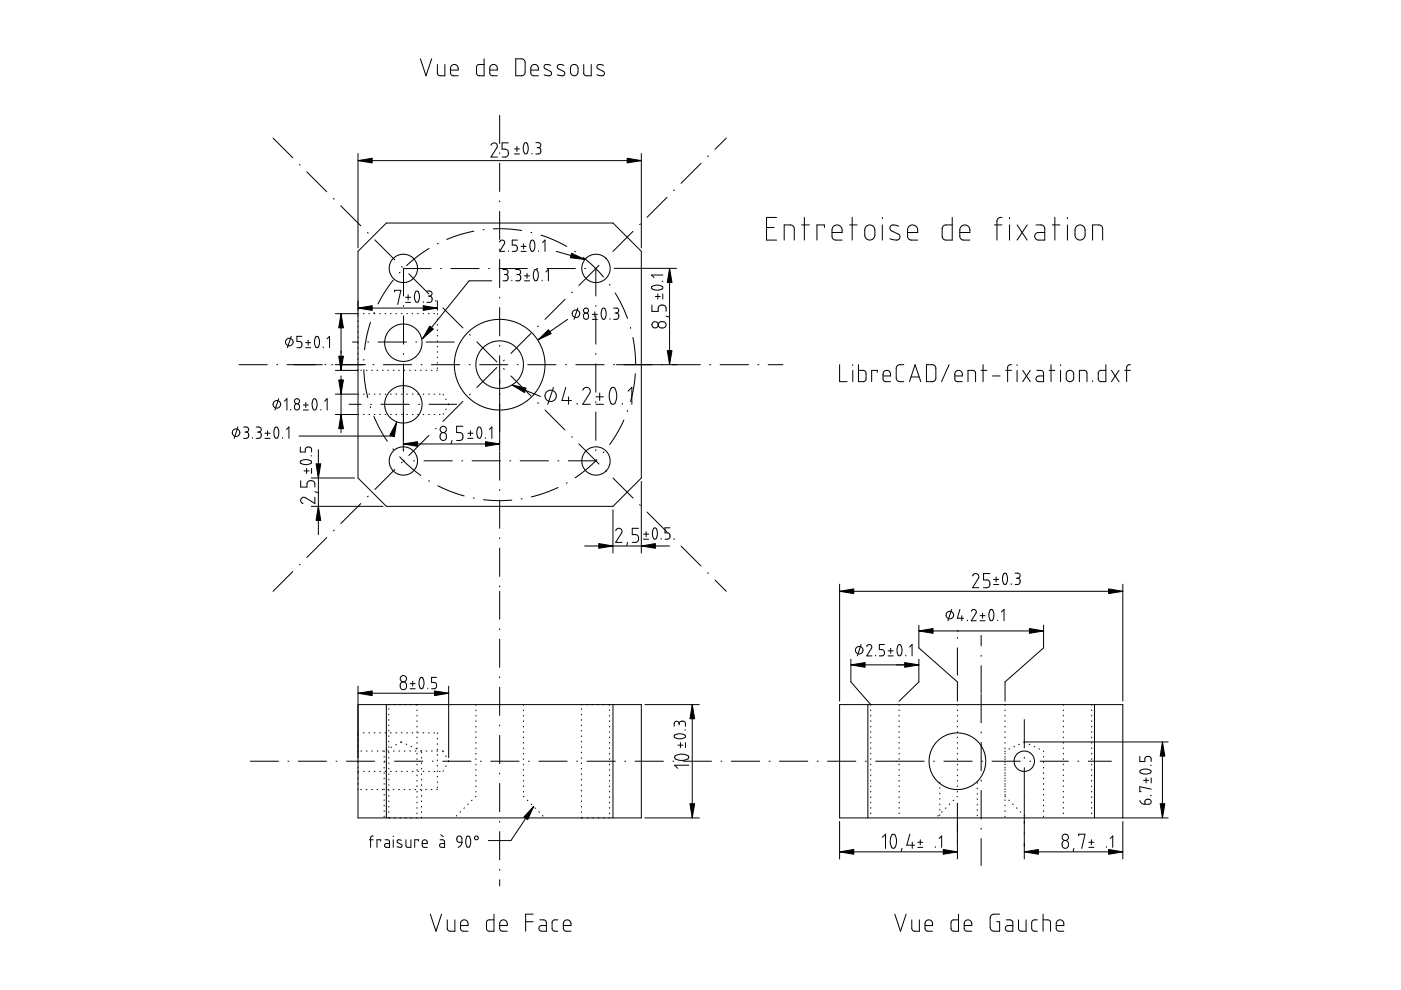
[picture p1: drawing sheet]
<svg xmlns="http://www.w3.org/2000/svg" width="297mm" height="210mm" viewBox="0 0 297 210" stroke-linecap="round" stroke-linejoin="round" font-family="sans-serif">
<g fill="none" stroke="#000" stroke-width=".21">
<path d="M89.1 12.5l1.2 3.6 1.2-3.6M92.7 13.7v1.9l.5 .5h1.1v-2.4M95.5 14.9h1.6v-.7l-.2-.3-.7-.2-.5 .3-.2 .4v1.2l.4 .4 1.2 .1M102.6 12.5v3.6l-1.2-.1-.4-.5 .1-1.6 .4-.2h1.1M103.8 14.9h1.6v-.6l-.3-.5-.6-.1-.5 .3-.2 1.6 .5 .4 1.1 .1M109.3 12.5h1.5l.5 .5v2.4l-.4 .6-1.6 .1zM112.5 14.9h1.7l-.1-.8-.4-.3-.5-.1-.5 .3-.2 .4v1.2l.5 .4 1.2 .1M116.8 13.9l-1.1-.2-.2 .1-.2 .4 .3 .4 1.3 .7v.5l-.4 .3-1.1-.2M119.5 13.9l-1-.2-.3 .2v.4l.2 .3 1.3 .7 .1 .3-.2 .3-.6 .2-.8-.2M121.1 14l.4-.3h.4l.5 .4 .2 1.3-.4 .6h-.7l-.4-.3-.2-1.3zM123.8 13.7v1.9l.5 .5h1v-2.4M128 13.9l-1.1-.2-.2 .1-.1 .4 .2 .4 1.2 .6 .2 .3-.2 .4-.6 .2-.8-.2"/>
<path d="M57.9 29.3l4.2 4.2M63.5 34.9l.1 .1M65 36.4l4.3 4.3M75.9 32.6v20M75.9 34.1h60.1M104.1 30.8l.3-.4 .3-.1 .6 .3 .1 .6-1.3 2.1h1.3M105.9 24.5v5.9M105.9 32.4v.2M105.9 34.6v6M107.8 30.3h-1.4v1.3l.9 .1 .4 .2 .1 .4-.2 .8-.4 .2h-.8M109.1 31.6h1M109.1 32.6h1"/>
<path d="M109.6 31v1.1M111.2 30.4l.4-.2 .3 .6 .1 .9-.2 .7a.47 .47 0 0 1-.6 .1 .47 .47 0 0 1-.2-.6v-.8zM112.8 32.5v.1M113.6 30.2l.7 .1 .4 .3-.1 .5-.5 .2M113.9 31.3h.2M114.1 31.3l.5 .3v.7l-.3 .3h-.7M136 32.6v20M148.6 34.6l-4.2 4.3M150.2 33.1l-.1 .1M154 29.3l-2.4 2.4M70.7 42.1l.1 .1M72.3 43.6l4.2 4.3"/>
<path d="M75.9 53.3l6-6h48.1l6 6v48l-6 6.1h-48.1l-6-6.1zM77.9 49.3l.2 .1M79.5 50.9l4.2 4.2M83.4 59.4l-1.8 2.4-1.4 2.7M84.8 57.7l-.1 .2M85.1 56.5l.2 .2M86.7 58.1l4.2 4.2M91 52.7l-2.8 1.9-2 1.7M91.4 56.9h-5.8v5.9M92.9 51.6l-.2 .1M93.4 56.9h.2M95.6 56.9h6"/>
<path d="M100.5 49l-3.3 .8-2.5 1M102.6 48.7h-.2M103.6 56.9h.2M104.3 59.5h-4.8l-9.9 12.3M104.6 48.5h3l3 .4M105.8 56.9h6M105.9 51.3l.5-.4h.3l.3 .3v.4l-1.1 1.7h1.1M105.9 42.6v.2M105.9 44.8v6M105.9 52.8v.2M105.9 55v6M106.7 57.1l.7 .1 .3 .2-.1 .6-.4 .2"/>
<path d="M106.9 58.2h.3M107.2 58.2l.4 .2 .1 .8-.3 .3h-.7M107.8 53.2v.1M108.5 59.4v.1M109.3 57.1h.7l.3 .3v.6l-.4 .2M109.6 58.2h.3M109.7 50.9h-1.1v1.1h.7l.4 .5-.2 .7-.9 .1M109.9 58.2l.4 .2 .1 .8-.4 .3h-.7M110.5 53.3h1M110.5 52.2h1M111 51.7v1.1M111.2 59.5h1.1"/>
<path d="M111.2 58.5h1.1M111.7 58v1M112.6 49.3h.2M112.6 51h.5l.2 .5 .1 .8-.2 .8a.47 .47 0 0 1-.6 .1 .47 .47 0 0 1-.2-.6v-.8zM113.3 57.3l.5-.1 .2 .5 .1 .9-.2 .7a.47 .47 0 0 1-.6 .1 .47 .47 0 0 1-.2-.6v-.7zM113.8 56.9h.2M114.2 53.2v.1M114.7 49.8l2.9 1.1 2.6 1.3M114.9 59.4v.1M115 51.4l.5-.5v2.4M115.7 57.7l.6-.6v2.4M116 56.9h6"/>
<path d="M117.9 53.3l6.1 1.7M121.9 53.3l.1 .1M123.7 54.6l2.1 1.8 2.2 2.3M124 56.9h.2M126.2 56.9h.1v5.9M127 56.3l-4.3 4.2M128.5 54.7l-.1 .1M130.2 56.9h13.3M134.2 49l-4.2 4.3M135.8 47.5l-.2 .1M140.4 59.6h.1M140.5 58.3h-2.4l.6 .5"/>
<path d="M141.4 41.8l-4.2 4.3M142 56.9v20.4M143 40.3l-.2 .1M162.5 48.2h1.6M164.7 46.1h-2.2v4.8h2.2M166.3 50.9v-3.2h1.5l.5 .3 .1 .4v2.5M170 47.7h1.6M170.5 46.1v4.8M174.8 48.2v-.5h-1.6v3.2M176.4 49.3h2.1v-.8l-.3-.6-.8-.2-.8 .4-.2 .5v1.6l.1 .3 .4 .3 1.6 .1M180.1 47.7h1.6M180.7 46.1v4.8"/>
<path d="M183.7 48l.4-.3h.5l.5 .2 .3 .5 .1 1.7-.6 .7h-.9l-.6-.6-.1-1.6zM187.1 46.1v.3M187.1 47.7v3.2M190.5 48l-1.3-.3-.4 .2-.1 .6 .3 .4 1.7 .9 .1 .6-.1 .3-.6 .2-1.4-.3M192.4 49.3h2.2l-.1-.8-.3-.6-.8-.2-.7 .3-.3 .6v1.7l.5 .5 1.7 .1M201.9 46.1v4.8l-1.7-.1-.5-.7 .1-2 .7-.4h1.4M203.5 49.3h2.1v-.9l-.3-.5-.8-.2-.8 .4-.2 .5v1.6l.5 .6 1.6 .1M210.8 47.7h1.6M212.4 46.1l-.7 .1-.3 .6v4.1M214 46.1v.3M214 47.7v3.2M215.6 47.7l2.2 3.2"/>
<path d="M217.8 47.7l-2.2 3.2M219.6 47.7h1.3l.4 .3 .2 .4v2.5h-1.3l-.5-.2-.3-.7 .3-.6 1.8-.1M223.1 47.7h1.6M223.6 46.1v4.8M226.3 46.1v.3M226.3 47.7v3.2M228.2 48l.8-.3 .5 .1 .5 .5v1.8l-.6 .7h-.8l-.6-.5-.1-1.7zM231.6 50.9v-3.2h1.6l.5 .3 .1 .4v2.5M50.7 77.3h6M58.7 77.3h.2M60.9 77.3h7.4M61.7 71.3l-.8 2.4"/>
<path d="M64 71.3h-1.1v1.1h.8l.3 .4v.5l-.2 .3-.9 .1M64.8 73.7h1.1M64.8 72.6h1.1M65.3 72.1v1.1M67 71.4a.58 .58 0 0 1 .6 .2 .58 .58 0 0 1 .1 .6l-.2 1.3a.44 .44 0 0 1-.5 .1 .44 .44 0 0 1-.2-.5l-.1-.8zM68.5 73.6v.1M68.9 77.3h.2M69.3 71.8l.6-.5v2.4M70.3 77.3h.2M71.1 77.3h6.4M71.1 78.5h4.8M71.1 66.5h4.9"/>
<path d="M72.3 66.5v12M72.3 79.7v12M74.7 72.5h1.3M75.9 65.3h16.8M76.5 78.5h.1M77 66.5h.2M77.1 76.2v.2M77.1 78.4l.3 2.8 .6 3.1M77.6 78.5h.2M78 72.5h.2M78.2 66.5h.1M78.5 68.3l-.7 2.6-.5 3.3"/>
<path d="M78.8 78.5h.1M79.1 77.3h.2M79.3 66.3l-.1 .1M79.3 66.5h.2M79.9 78.5h.2M80.2 72.5h6M80.5 66.5h.1M81.1 78.5h.1M81.3 77.3h6M81.6 66.5h.2M82.2 78.5h.2M82.8 66.5h.1"/>
<path d="M83.4 78.5h.1M83.7 61.9v-.3h1.3l-.7 3M83.9 66.5h.2M84.5 78.5h.2M85.1 66.5h.1M85.6 64.8v.2M85.6 67v6M85.6 75v.2M85.6 77.2v6M85.7 78.5h.1M86 63h1.1M86 64.1h1.1"/>
<path d="M86.2 66.5h.2M86.5 62.5v1.1M86.8 78.5h.2M87.4 66.5h.1M88 78.5h.1M88.2 72.5h.1M88.2 61.8h.4l.3 .7v.7l-.2 .7a.53 .53 0 0 1-.6 0 .53 .53 0 0 1-.2-.6v-.8zM88.5 66.5h.2M89.1 78.5h.2M89.3 77.3h.2M89.7 66.5h.1M89.7 64v.1"/>
<path d="M90.3 78.5h.1M90.4 72.5h5.9M90.5 61.7h.7l.4 .3-.1 .6-.4 .2M90.8 62.8h.3M90.8 66.5h.2M91.1 62.8l.4 .3 .1 .6-.4 .4h-.7M91.4 78.5h.2M91.5 77.3h6M92 66.5h.1M92.4 63.7l.1 .2M92.6 78.5h.1M92.7 63.8v2"/>
<path d="M92.7 66.5v.2M92.7 67.6v.2M92.7 68.8v.1M92.7 70v.1M92.7 71.1v.1M92.7 72.2v.2M92.7 73.4v.2M92.7 74.5v.2M92.7 75.7v.1M92.7 76.9v.1M92.7 78v.1M93.9 65.3l4.2 4.2"/>
<path d="M99.5 77.3h.2M99.5 70.9l.2 .2M101.1 72.5l4.2 4.2M101.7 77.3h6M105.3 77.9l-4.2 4.2M105.9 63v.2M105.9 65.2v6M105.9 73.2v.2M105.9 75.4v20.2M106.8 78.1l.1 .2M106.9 76.3l-.1 .2M108.3 79.7l4.3 4.2"/>
<path d="M109.7 77.3h.2M111.9 77.3h6M112.6 70.7l-4.3 4.2M114.1 69.1l-.1 .2M119.8 63.5l-4.3 4.2M119.9 77.3h.2M120.4 67.7l-6.3 4.3M121.3 61.9l-.1 .2M122.1 77.3h6M122.5 65.3l-.8 2.4M123.8 66.6l.4-.2 .4 .1 .2 .8-.2 .3-.4 .1-.3-.1-.2-.3zM125.6 66.7h1.1"/>
<path d="M125.6 67.7h1.1M126.1 66.1v1.1M126.3 64.8v.2M126.3 67v6M126.3 75v.2M126.3 77.2v6M127.8 65.4h.4l.2 .4 .1 .9-.2 .8a.44 .44 0 0 1-.6 .1 .44 .44 0 0 1-.2-.5v-.9zM129.2 60.3l.1 .2M129.3 67.6v.1M130.1 77.3h.2M130.1 65.3h.7l.3 .3v.5l-.4 .3M130.4 66.4h.3"/>
<path d="M130.4 62.1l1.5 2.6 1.2 2.8M130.7 66.4l.4 .3 .1 .6-.4 .4h-.7M130.7 77.3h17.8M133.7 69.4v.2M134.2 71.6l.4 2.5 .2 3.2M134.7 79.2l-.4 3.2-.6 2.7M138.2 60.8l.9-.3 1.2 .2a.44 .44 0 0 1 .1 .5 .44 .44 0 0 1-.5 .2l-.9 .1-.6-.2-.3-.2zM138.2 64.7v1.3h1.4v-.9l.3-.3 .3-.1h.6l.3 .3 .1 1M138.9 62.9h1.1M139.5 62.3v1.1M139.8 68.3l.3-.1 .8 .1 .3 .5-.1 .5-.5 .2h-.5l-.4-.2-.1-.5zM140.5 62.3v1.1"/>
<path d="M141.2 67l.7 .2M150.5 77.3h.2M152.7 77.3h6M160.7 77.3h.2M162.9 77.3h3.1M178 77.3v3.6h1.6M180.8 77.3v.2M180.8 78.5v2.4M182 77.3v3.6h1.3l.3-.6v-1.4l-.5-.4h-1.1M186 78.9v-.4h-1.2v2.4M187.2 79.7h1.6v-.6l-.2-.4-.7-.2-.6 .4-.1 1.6 .4 .4h1.2M191.6 77.3l-1.1 .1-.3 .2-.2 .4 .1 2.5 .5 .4h1"/>
<path d="M193.1 79.9h1.8M196.4 77.3l1.5 .1 .5 .4v2.5l-.5 .6h-1.5zM201.2 77.3l-1.6 3.6M202.4 79.7h1.6v-.7l-.3-.3-.6-.2-.5 .3-.2 .4v1.3l.4 .4h1.2M208 78.5h1.2M208.4 77.3v3.6M210.4 79.7h1.6M213.2 78.5h1.2M214.4 77.3l-.5 .1-.2 .3-.1 3.2M215.6 77.3v.2M215.6 78.5v2.4M216.8 78.5l1.6 2.4"/>
<path d="M218.4 78.5l-1.6 2.4M219.8 78.5h1l.4 .4 .1 2h-1.2l-.3-.1-.2-.6 .3-.4 1.4-.1M222.4 78.5h1.2M222.8 77.3v3.6M224.9 77.3v.2M224.9 78.5v2.4M226.2 78.8l.3-.2 .5-.1 .5 .4 .1 1.4-.3 .5-.7 .1-.5-.4v-1.3zM234.5 77.3v3.6l-1.4-.1-.2-.4 .1-1.6 .3-.3h1.2M235.6 78.5l1.7 2.4M237.3 78.5l-1.7 2.4M238.5 78.5h1.2M239.7 77.3l-.6 .1-.2 .4v3.1"/>
<path d="M50.4 90.5l-.7 2.4M51.6 90.5h.7l.4 .3-.1 .6-.4 .2M51.9 91.6h.3M52.2 91.6l.5 .3v.7l-.3 .3h-.8M53.5 92.8v.1M54.3 90.5l.7 .1 .4 .2-.1 .6-.5 .2M54.6 91.6h.2M54.8 91.6l.5 .3 .1 .7-.3 .3h-.8M56.2 91.9h1.1M56.2 92.9h1.1M56.7 91.3v1.1M58.3 90.7a.5 .5 0 0 1 .6 0 .5 .5 0 0 1 .2 .5v.9l-.2 .7a.56 .56 0 0 1-.7-.1 .56 .56 0 0 1-.1-.6v-.6z"/>
<path d="M59.1 84.5l-.8 2.4M59.9 92.8v.1M60.3 85.1l.5-.6v2.4M60.7 91.1l.6-.6v2.4M61.6 86.8v.1M62.5 85.8l.5-.2 .4 .2 .1 .7-.2 .3-.4 .1-.4-.2zM63.7 94.8v1h1v-.7l.4-.3 .8 .2 .2 .8M63.7 97.8l.9-.3 1.2 .2a.47 .47 0 0 1 .1 .6 .47 .47 0 0 1-.5 .2l-1.4-.1-.3-.3zM64.3 85.9h1.1M64.3 86.9h1.1M64.5 99.8h1M64.8 85.3v1.1"/>
<path d="M65 99.3v1.1M65.9 96.6h.2M66.1 99.3v1.1M66.4 84.6h.5l.3 .5v.9l-.2 .7a.47 .47 0 0 1-.6 .1 .47 .47 0 0 1-.2-.6v-.8zM67.5 95.3v18M68 86.8v.1M68.8 85.1l.6-.6v2.4M71.1 83.6h4.6M71.1 87.9h4.6M72.3 80.9h.1M72.3 90.3h.1M74 85.7h2.6"/>
<path d="M75.9 83.6h.2M75.9 87.9h.2M77.1 83.6h.1M77.1 87.9h.1M78.2 83.6h.2M78.2 87.9h.2M78.5 86.2l.1 .2M78.6 85.7h.2M79.3 88.3l1.2 2.7 1.6 2.6M79.4 83.6h.1M79.4 87.9h.1M80.5 83.6h.2"/>
<path d="M80.5 87.9h.2M80.8 85.7h6M81.7 83.6h.1M81.7 87.9h.1M82.8 83.6h.2M82.8 87.9h.2M83.3 95.2l.1 .1M83.7 99.5l-4.2 4.3M84 83.6h.1M84 87.9h.1M84.1 89.6l-1 2.9h-19.7M84.7 96.9l2.5 2.3 2 1.6"/>
<path d="M85.1 83.6h.2M85.1 87.9h.2M85.3 98l-.2 .1M85.5 94.1h20.4M85.5 80.5v15.1M85.6 85.2v.2M85.6 87.4v6M85.6 95.4v.2M85.6 97.6l.1 .1M86.3 83.6h.1M86.3 87.9h.1M87.4 83.6h.2"/>
<path d="M87.4 87.9h.2M87.7 97.7h.2M88.6 83.6h.1M88.6 87.9h.1M88.8 85.7h.2M89.7 83.6h.2M89.7 87.9h.2M89.9 97.7h6M90.9 83.6h.1M90.9 87.9h.1M90.9 92.3l-4.2 4.3M91 85.7h5.8"/>
<path d="M92 83.6h.2M92 87.9h.2M92.5 90.8l-.1 .1M93.2 83.6h.1M93.2 87.9h.1M93.5 92l.4-.3 .6 .2 .1 1-.2 .4-.6 .1-.4-.4-.1-.6zM93.9 83.6l.1 .1M94 87.7l-.1 .2M94.5 84.6l.1 .1M94.6 86.7l-.1 .1M95.1 85.6v.3M95.8 93.4l-.1 .6"/>
<path d="M97.9 97.7h.2M98.1 90.4h-1.3v1.3l.9 .1 .4 .5v.6l-.2 .3-1.1 .2M98.1 85.1l-4.2 4.3M99.2 91.9h1.1M99.2 92.9h1.1M99.7 83.6l-.2 .1M99.7 91.3v1.1M100.1 97.7h6M101.4 90.6l.3-.1 .2 .2 .2 .7v.8l-.2 .6a.55 .55 0 0 1-.6-.1 .55 .55 0 0 1-.2-.6v-.7zM103 92.8v.1M103.8 91.1l.5-.6v2.4M105.9 95.8v6"/>
<path d="M108.1 97.7h.2M108.6 81.6l6 2.5M110.3 97.7h6M114 85.4l.1 .1M115.5 86.9l4.3 4.3M117.3 82.1l-1.2 3.6M118.3 97.7h.2M120 82.1l-.9 2.8h2.1M120.5 84.1v1.6M121.2 92.6l.1 .1M122.4 85.5v.2M122.7 94.1l4.3 4.3"/>
<path d="M123.5 82.7l.3-.4 .4-.2 .6 .1 .3 .3v.7l-1.6 2.5h1.7M126.3 85.2v.2M126.3 87.4v6M126.3 95.4v.2M126.3 97.6v.1h-5.8M126.4 85.7h1.6M126.4 84.1h1.6M126.6 97.5l-2.4 2.1-2.3 1.7M127.1 83.3v1.6M128 95.8l-.1 .2M128.4 99.8l.1 .1M129.6 82.3l.3-.2 .5 .2 .3 1.2-.1 1.4-.2 .6-.4 .2-.5-.2-.3-1.1v-1z"/>
<path d="M132 85.5v.2M132.3 89.1l-1.7 3.1-1.3 2.1M133.1 87l-.1 .2M133.2 82.9l.8-.8v3.6M192.8 80.9l1.2-3.6 1.2 3.6M205.2 80.9v-2.4h1.1l.4 .3 .1 .3v1.8M228.9 80.9v-2.4h1.1l.3 .3 .2 .3v1.8M231.6 80.7v.2M63.6 119.6l-.1 .2M63.8 101.9v1.4h1.3v-.9l.3-.4 .3-.1h.6l.3 .3 .2 1.1M66 107.4h15.2M66 101.3h9.2"/>
<path d="M66.8 105.4v1.4l-2.3-1.4-.5 .2-.2 .4 .1 .5 .3 .3M66.8 104.3l.6 .1M69.3 114l-4.3 4.2M70.8 112.4l-.1 .2M76.5 106.8l-4.2 4.2M78.1 105.2l-.2 .1M90.9 101.9l.2 .1M92.8 103l3.1 1.4 2.5 .7M100.4 105.6h.1M102.5 105.9l2.8 .3 3.2-.2M105.9 103.8v.2M105.9 106v6"/>
<path d="M105.9 114v.2M105.9 116.2v6M110.7 105.7l-.2 .1M118.3 103.4l-3 1.2-2.7 .7M120.2 102.3l-.1 .1M124 115.8h18M130 101.3l4.2 4.3M130 108.1v9.2M130.5 112.5l.4-.4 .4-.1 .4 .2 .2 .4-1.4 2.4h1.4M133.1 115l-.2 .7M135.4 112h-1.4v1.3l1 .1 .4 .5v.5l-.3 .5-1.1 .1M135.6 107l.2 .1"/>
<path d="M136 102.1v15.2M136.4 113.2h1.1M136.4 114.3h1.1M137 112.7v1.1M137.2 108.6l4.2 4.2M138.6 112h.5l.2 .5 .1 .8-.3 .9a.46 .46 0 0 1-.5 0 .46 .46 0 0 1-.2-.6l-.1-.7zM140.2 114.2v.1M142 111.9h-1v1.1h.8l.2 .4v.5l-.2 .3-.8 .1M142.8 114.2l.2 .2M144.4 115.8l4.2 4.2M62.1 121.2l-4.2 4.2M105.9 124.2v.2"/>
<path d="M105.9 125.4v5.9M105.9 133.3v.2M105.9 135.5v6M150.1 121.4l.1 .2M151.6 123l2.4 2.4M178 123.9v24.7M178 125.4h60.1M180.4 139.8v4.8l4.2 4.9M182.6 136.7l-.8 2.4M183.8 137.1l.2-.3 .4-.1 .3 .1 .1 .4-1 1.9h1M185.6 138.9v.2M187.5 136.7h-1.1v1l.8 .1 .3 .4-.2 .7-.9 .2"/>
<path d="M188.3 139.1h1.1M188.3 138h1.1M188.8 137.5v1M190.4 136.8a.5 .5 0 0 1 .6 0 .5 .5 0 0 1 .2 .6v.8l-.2 .7a.5 .5 0 0 1-.6 0 .5 .5 0 0 1-.2-.6v-.7zM192 138.9v.2M192.8 137.2l.6-.5v2.4M194.8 132.6v4.8l8.2 7.2v4.1M194.8 139.8v4.8l-4.2 4.1M194.8 133.8h26.5M201.8 129.2l-.8 2.4M203 133.8h.1M203 135.1v.2"/>
<path d="M203 137.4v5.8M203.5 129.2l-.5 1.9h1.3M203.9 130.5v1.1M205.1 131.5v.1M205.9 129.6l.5-.4 .5 .3 .1 .4-1.1 1.7h1.1M206.2 122.1l.3-.4 .4-.1 .4 .2 .2 .4-1.3 2.4h1.3M207.8 131.6h1.1M207.8 130.5h1.1M208 134.7v2.2M208 138.9v.2M208.3 130v1.1M209.9 121.6h-1.4v1.4h1l.4 .5-.1 .6-.2 .4-1.1 .1"/>
<path d="M210 129.3h.4l.3 .5v.8l-.2 .8a.47 .47 0 0 1-.6 .1 .47 .47 0 0 1-.2-.6v-.8zM210.7 122.9h1.1M210.7 123.9h1.1M211.2 122.3v1.1M211.5 131.5v.1M212.3 129.8l.6-.6v2.4M212.9 121.6h.4l.3 .7v.8l-.2 .7a.55 .55 0 0 1-.7-.1 .55 .55 0 0 1-.1-.6v-.7zM214.4 123.8v.1M215.2 121.5h.7l.4 .4-.1 .5-.4 .2M215.5 122.6h.3M215.8 122.6l.4 .3 .1 .6-.3 .4h-.8M221.3 132.6v4.8l-8.2 7.2v4.1"/>
<path d="M238.1 123.9v24.7M75.9 145.5v27.9h60.1v-24h-60.1M75.9 147h19.2M75.9 155.4h.2M76.5 159.2h.2M77 155.4h.2M77.7 159.2h.1M78.2 155.4h.1M78.8 159.2h.2M79.3 155.4h.2M80 159.2h.1M80.5 155.4h.1"/>
<path d="M81.1 159.2h.2M81.4 159.2v.2M81.6 155.4h.2M81.9 149.4v24M82 158.9l-.1 .1M82.3 159.2h.1M82.4 150.3v.1M82.4 151.4v.2M82.4 152.6v.1M82.4 153.7v.2M82.4 154.9v.1M82.4 156v.2"/>
<path d="M82.4 157.2v.1M82.4 158.3v.2M82.4 159.5v.1M82.8 155.4h.2M83 158.4l-.1 .1M83.4 159.2h.2M83.9 155.4h.2M84 157.9h-.1M84.6 159.2h.1M85.1 155.4h.1M85.1 144.7l.5-.1 .5 .3 .1 .9-.3 .4h-.6l-.4-.3v-.8zM85.2 157.4h-.3"/>
<path d="M85.7 159.2h.2M86.1 157.8h.1M86.2 155.4h.2M86.9 159.2h.1M87 144.9h1M87 146h1M87.1 158.2l.2 .1M87.4 155.4h.1M87.5 144.4v1.1M88 159.2h.2M88.2 158.7l.1 .1M88.4 149.4v.1"/>
<path d="M88.4 150.5v.2M88.4 151.7v.1M88.4 152.8v.2M88.4 154v.1M88.4 155.1v.2M88.4 156.3v.1M88.4 157.4v.2M88.4 158.6v.1M88.4 159.7v.2M88.5 155.4h.2M89.1 143.7h.5l.3 .6v.9l-.3 .7a.58 .58 0 0 1-.6-.1 .58 .58 0 0 1-.1-.6v-.9zM89.2 159.2h.1"/>
<path d="M89.3 159.2h.1M89.4 159.5v.1M89.7 155.4h.2M90.3 159.2h.2M90.7 145.9v.1M90.8 155.4h.2M91.5 159.2h.1M92 155.4h.1M92.6 143.6h-1.1v1.1h.7l.4 .4-.2 .8-.9 .1M92.6 159.2h.2M92.7 155.4v.1M92.7 156.5v.2"/>
<path d="M92.7 157.7v.1M92.7 158.8v.2M92.7 160v.1M93.8 159.2h.1M93.9 159.3l.1 .1M95.1 145.5v15.2M100.9 149.4v.1M100.9 150.5v.2M100.9 151.7v.1M100.9 152.8v.2M100.9 154v.1M100.9 155.1v.2"/>
<path d="M100.9 156.3v.1M100.9 157.4v.2M100.9 158.6v.1M100.9 159.7v.2M105.9 143.5v.2M105.9 145.7v6M105.9 153.7v.2M105.9 155.9v6M111 149.4v.1M111 150.5v.2M111 151.7v.1M111 152.8v.2"/>
<path d="M111 154v.1M111 155.1v.2M111 156.3v.1M111 157.4v.2M111 158.6v.1M111 159.7v.2M123.3 150.3v.1M123.3 151.4v.2M123.3 152.6v.1M123.3 153.7v.2M123.3 154.9v.1M123.3 156v.2"/>
<path d="M123.3 157.2v.1M123.3 158.3v.2M123.3 159.5v.1M129.2 149.4v.1M129.2 150.5v.2M129.2 151.7v.1M129.2 152.8v.2M129.2 154v.1M129.2 155.1v.2M129.2 156.3v.1M129.2 157.4v.2M129.2 158.6v.1"/>
<path d="M129.2 159.7v.2M130 149.4v24M136.7 149.4h11.6M143.1 155.8l.9-.2 1.1 .2a.47 .47 0 0 1 .1 .6 .47 .47 0 0 1-.6 .2l-.6 .1-.8-.3a.34 .34 0 0 1-.1-.6zM143.7 158h1.1M144 153.4l-.2-.4h-.6l-.3 .3v.7M144 153.4l.2-.4 .8-.1 .3 .4v.7M144 153.4v.3M144.3 157.5v1M145.2 154.8h.1M145.3 157.5v1M146.8 149.4v24"/>
<path d="M180.4 141h14.4M184 149.4v24M184.6 150.5v.2M184.6 151.7v.1M184.6 152.8v.2M184.6 154v.1M184.6 155.1v.2M184.6 156.3v.1M184.6 157.4v.2M184.6 158.6v.1M184.6 159.7v.2M190.6 149.4v.1"/>
<path d="M190.6 150.5v.2M190.6 151.7v.1M190.6 152.8v.2M190.6 154v.1M190.6 155.1v.2M190.6 156.3v.1M190.6 157.4v.2M190.6 158.6v.1M190.6 159.7v.2M203 149.4v.1M203 150.5v.2M203 151.7v.1"/>
<path d="M203 152.8v.2M203 154v.1M203 155.1v.2M203 156.3v.1M203 157.4v.2M203 158.6v.1M203 159.7v.2M208 141.1v5.9M208 147.2v6M208 155.2v.2M208 157.4v6M213.1 149.4v.1"/>
<path d="M213.1 150.5v.2M213.1 151.7v.1M213.1 152.8v.2M213.1 154v.1M213.1 155.1v.2M213.1 156.3v.1M213.1 157.4v.2M213.1 158.6v.1M213.1 159.2v.2M213.1 159.7v.2M214.1 158.8h-.2M215.1 158.3h-.2"/>
<path d="M216.1 157.8l-.1 .1M217.1 157.3l.2 .1M217.2 157.3l-.2 .1M217.2 157.3h30.5M217.2 152.6v6M218.2 157.8l.1 .1M219.2 158.3h.2M220.3 158.8h.1M221.3 159.2v.2M225.4 149.4v.1M225.4 150.5v.2M225.4 151.7v.1"/>
<path d="M225.4 152.8v.2M225.4 154v.1M225.4 155.1v.2M225.4 156.3v.1M225.4 157.4v.2M225.4 158.6v.1M225.4 159.7v.2M231.5 149.4v.1M231.5 150.5v.2M231.5 151.7v.1M231.5 152.8v.2M231.5 154v.1"/>
<path d="M231.5 155.1v.2M231.5 156.3v.1M231.5 157.4v.2M231.5 158.6v.1M231.5 159.7v.2M232.1 149.4v24M246.5 157.3v16.1M53.1 161.4h6M61 161.4h.3M63.2 161.4h6M71.2 161.4h.2M73.4 161.4h6"/>
<path d="M75.9 163.6h.2M76.5 167.4h.1M77.1 163.6h.1M77.6 167.4h.2M78.2 163.6h.2M78.3 178.1h.8M78.8 167.4h.1M79.1 177.2l-.3 .1-.2 .2v2.2M79.4 163.6h.1M79.9 167.4h.2M80.5 163.6h.2M80.7 178.3v-.2h-.8v1.6"/>
<path d="M81.1 167.4h.1M81.4 161.4h.2M81.4 160.4v.1M81.4 161.5v.2M81.4 162.7v.1M81.4 163.8v.2M81.4 165v.1M81.4 166.1v.2M81.4 167.3v.1M81.4 168.4v.2M81.4 169.6v.1M81.4 170.7v.2"/>
<path d="M81.4 171.9v.1M81.4 173v.2M81.6 178.1h.7l.2 .1 .1 1.5-1-.2-.1-.3 .2-.3h.9M81.7 163.6h.1M82.2 167.4h.2M82.4 160.6v.2M82.4 161.8v.1M82.4 162.9v.2M82.4 164.1v.1M82.4 165.2v.2M82.4 166.4v.1M82.4 167.5v.2"/>
<path d="M82.4 168.7v.1M82.4 169.8v.2M82.4 171v.1M82.4 172.1v.2M82.4 173.3v.1M82.8 163.6h.2M83.4 177.2v.2M83.4 178.1v1.6M83.4 167.4h.1M83.7 161.4h5.9M84 163.6h.1M84.5 167.4h.2"/>
<path d="M85.1 178.2l-.7-.1a.33 .33 0 0 0-.2 .3 .33 .33 0 0 0 .2 .3l.7 .3a.41 .41 0 0 1 0 .6 .41 .41 0 0 1-.6 0l-.3-.1M85.1 163.6h.2M85.7 167.4h.1M86.1 178.1v1.3l.3 .3h.7v-1.6M86.3 163.6h.1M86.8 167.4h.2M87.4 163.6h.2M88 167.4h.1M88.4 160.9v.1M88.4 162v.2M88.4 163.2v.1M88.4 164.3v.2"/>
<path d="M88.4 165.5v.1M88.4 166.6v.2M88.4 167.8v.1M88.4 168.9v.2M88.4 170.1v.1M88.4 171.2v.2M88.4 172.4v.1M88.6 163.6h.1M88.7 178.3v-.2h-.8v1.6M89.1 167.4h.2M89.4 169.8v.2M89.4 171v.1"/>
<path d="M89.4 172.1v.2M89.4 173.3v.1M89.4 160.6v.2M89.4 161.8v.1M89.4 162.9v.2M89.4 164.1v.1M89.4 165.2v.2M89.4 166.4v.1M89.4 167.5v.2M89.4 168.7v.1M89.5 178.9h1.1l-.2-.7-.4-.1-.4 .1-.1 1.1 .3 .3 .8 .1M89.7 163.6h.2"/>
<path d="M90.3 167.4h.1M90.9 163.6h.1M91.4 167.4h.2M91.7 161.4h.1M92 163.6h.2M92.6 167.4h.1M92.7 161.1v.2M92.7 162.3v.1M92.7 163.4v.2M92.7 164.6v.1M92.7 165.7v.2M92.7 166.9v.1"/>
<path d="M93.2 163.6h.1M93.3 178.1h.6l.3 .1 .1 1.5-1-.1-.1-.4 .2-.3h.9M93.5 177l.5 .4M93.9 161.4h5.9M94 163.4l-.1 .1M94.5 160.3l.1 .1M94.6 162.4l-.1 .1M95.1 161.3v.2M96.8 172.9l-.1 .1M97 177.4l.5-.2 .3 .3 .1 1.1h-.6l-.3-.2-.1-.3zM97.6 172.1l-.1 .1M97.9 178.6l-.1 .6-.7 .5"/>
<path d="M98.5 171.3l-.1 .1M99 177.3l.3-.1 .2 .2 .3 .7v.7l-.3 .7a.55 .55 0 0 1-.6-.1 .55 .55 0 0 1-.1-.6v-.8zM99.3 170.5l-.1 .1M100.1 169.7l-.1 .1M100.9 160.9v.1M100.9 162v.2M100.9 163.2v.1M100.9 164.3v.2M100.9 165.5v.1M100.9 166.6v.2M100.9 167.8v.1M100.9 168.8l-.1 .2"/>
<path d="M101.9 161.4h.1M104.1 161.4h5.9M105.9 163.9v.2M105.9 166.1v6M105.9 174.1v.2M105.9 176.3v6M111 160.9v.1M111 162v.2M111 163.2v.1M111 164.3v.2M111 165.5v.1M111 166.6v.2"/>
<path d="M111 167.8v.1M111 168.8l.1 .2M111.8 169.7l.1 .1M112.1 161.4h.1M112.6 170.5l.1 .1M113.1 171l-4.8 7.2h-4.8M113.4 171.3l.1 .1M114.2 172.1l.1 .1M114.3 161.4h5.9M115 172.9l.1 .1M122.3 161.4h.1M123.3 160.6v.2"/>
<path d="M123.3 161.8v.1M123.3 162.9v.2M123.3 164.1v.1M123.3 165.2v.2M123.3 166.4v.1M123.3 167.5v.2M123.3 168.7v.1M123.3 169.8v.2M123.3 171v.1M123.3 172.1v.2M123.3 173.3v.1M124.5 161.4h6"/>
<path d="M129.2 160.9v.1M129.2 162v.2M129.2 163.2v.1M129.2 164.3v.2M129.2 165.5v.1M129.2 166.6v.2M129.2 167.8v.1M129.2 168.9v.2M129.2 170.1v.1M129.2 171.2v.2M129.2 172.4v.1M132.5 161.4h.2"/>
<path d="M134.7 161.4h6M136.7 173.4h11.6M142.7 161.4h.2M143.2 160.3l.8-.4h.9l1 .3 .1 .4-.1 .3-.5 .2-1.3 .1-1-.4zM144.9 161.4h6M146 162.2h-3l.7 .7M152.9 161.4h.2M155 161.4h6.1M163 161.4h.3M165.2 161.4h6.1M173.2 161.4h.3M175.5 161.4h6"/>
<path d="M178 174.2v7.9M183.5 161.4h.2M184.6 160.9v.1M184.6 162v.2M184.6 163.2v.1M184.6 164.3v.2M184.6 165.5v.1M184.6 166.6v.2M184.6 167.8v.1M184.6 168.9v.2M184.6 170.1v.1M184.6 171.2v.2"/>
<path d="M184.6 172.4v.1M185.7 161.4h10.2M187.1 177.5l.6-.6v3M189.1 177l.4-.1 .2 .1 .4 1.1-.2 1.1-.2 .5-.3 .2-.3-.2-.3-.9v-1.1zM190.6 160.9v.1M190.6 162v.2M190.6 163.2v.1M190.6 164.3v.2M190.6 165.5v.1M190.6 166.6v.2M190.6 167.8v.1M190.6 168.9v.2"/>
<path d="M190.6 170.1v.1M190.6 171.2v.2M190.6 172.4v.1M191.2 179.9l-.1 .6M192.9 176.9l-.6 2.3h1.6M193.4 178.5v1.4M194.6 179.7h1M194.6 178.6h1M195.1 178.1v1M197.9 161.4h.2M198.3 179.5v.2M198.9 172.9l-.1 .1"/>
<path d="M199.1 177.8l.5-.6v2.5M199.3 165.9v.1M199.3 167v.2M199.3 168.2v.1M199.3 169.3v.2M199.3 170.5v.1M199.3 171.6v.2M199.3 172.8v.1M199.7 172.1l-.1 .1M200.1 161.4h6M200.6 171.3l-.2 .1M201.4 170.5l-.1 .1"/>
<path d="M202.2 169.7l-.1 .1M203 160.9v.1M203 162v.2M203 163.2v.1M203 164.3v.2M203 165.5v.1M203 166.6v.2M203 167.8v.1M203 170.3v11.8M203 168.8l-.1 .2M207.2 165.9v.2M207.2 167.1v.1"/>
<path d="M207.2 168.2v.2M207.2 169.4v.1M207.2 170.5v.2M207.2 171.7v.1M207.2 172.8v.2M208 165.4v.2M208 167.6v6M208 175.6v.2M208 177.8v5.7M208.1 161.4h.2M210.3 161.4h6M213.1 160.4v.1"/>
<path d="M213.1 160.9v.1M213.1 161.5v.2M213.1 162v.2M213.1 162.7v.1M213.1 163.2v.1M213.1 163.8v.2M213.1 164.3v.2M213.1 165v.1M213.1 165.5v.1M213.1 166.1v.2M213.1 166.6v.2M213.1 167.3v.1"/>
<path d="M213.1 167.8v.1M213.1 168.4v.2M213.1 169.6v.1M213.1 170.7v.2M213.1 171.9v.1M213.1 173v.2M213.1 168.8l.1 .2M213.9 169.7l.1 .1M214.7 170.5l.1 .1M215.5 171.3l.1 .1M216.3 172.1l.1 .1M217.1 172.9l.2 .1"/>
<path d="M217.2 160.6v.2M217.2 162.8v19.3M218.3 161.4h.2M220.5 161.4h6M221.3 160.4v.1M221.3 161.5v.2M221.3 162.7v.1M221.3 163.8v.2M221.3 165v.1M221.3 166.1v.2M221.3 167.3v.1M221.3 168.4v.2"/>
<path d="M221.3 169.6v.1M221.3 170.7v.2M221.3 171.9v.1M221.3 173v.2M225.4 178.4l.6-.2 .4 .2 .1 .9-.2 .4-.5 .2-.5-.3-.1-.8zM225.4 160.9v.1M225.4 162v.2M225.4 163.2v.1M225.4 164.3v.2M225.4 165.5v.1M225.4 166.6v.2M225.4 167.8v.1"/>
<path d="M225.4 168.9v.2M225.4 170.1v.1M225.4 171.2v.2M225.4 172.4v.1M227.7 179.9l-.2 .6M228.5 161.4h.2M228.7 177.2v-.3h1.3l-.6 3M230.7 161.4h4.9M230.8 179.7h1.1M230.8 178.6h1.1M231.4 178.1v1M231.5 160.9v.1"/>
<path d="M231.5 162v.2M231.5 163.2v.1M231.5 164.3v.2M231.5 165.5v.1M231.5 166.6v.2M231.5 167.8v.1M231.5 168.9v.2M231.5 170.1v.1M231.5 171.2v.2M231.5 172.4v.1M234.6 179.5v.2M235.4 177.8l.5-.6v2.5"/>
<path d="M238.1 173.4v-24h-60.1v24h69.7M238.1 174.2v7.9M241.7 169.7l.3 .6 .7 .2M241.7 160.4v1.1h1l.1-.8 .4-.3 .7 .2 .2 .9M241.8 163.3l.9-.3 1.2 .3a.54 .54 0 0 1 0 .6 .54 .54 0 0 1-.7 .2h-.7l-.7-.2a.33 .33 0 0 1 0-.6zM242.5 165.5h1M242.9 169.6l.3-.1h.6l.3 .4-.1 .4-.4 .2h-.9v-.6zM243 164.9v1.1M243.9 162.3h.2M243.9 168.7h.2M244.1 167.3l-2.4-.5v1.1h.2M244.1 164.9v1.1"/>
<path d="M91.2 193.8l1.2 3.6 1.2-3.6M94.8 195v1.9l.3 .4 .3 .1h1v-2.4M97.6 196.2h1.6v-.7l-.3-.3-.6-.2-.5 .4-.2 1.6 .5 .4h1.1M104.7 193.8v3.6l-1.3-.1-.3-.3 .1-1.7 .5-.3h1M105.9 196.2h1.6v-.6l-.3-.4-.6-.2-.5 .3-.2 .4v1.2l.4 .5h1.2M105.9 184.3v.2M105.9 186.5v1.3M111.4 195.4h1.7M113.1 193.8h-1.7v3.6M114.4 195h.9l.5 .3v2.1h-.9l-.5-.1-.2-.5 .3-.5 1.3-.1M118.3 195l-.9 .1-.3 .4v1.6l.3 .3h.9M119.4 196.2h1.7l-.1-.6-.2-.4-.6-.2-.6 .4-.2 .4v1.1l.4 .5h1.3"/>
<path d="M178 180.6h25M189.7 193.8l1.2 3.6 1.2-3.6M193.3 195v1.9l.2 .4 .4 .1h1v-2.4M196.1 196.2h1.6v-.7l-.3-.3-.6-.2-.5 .4-.2 1.6 .5 .4h1.1M203.2 193.8v3.6l-1.3-.1-.3-.3 .1-1.7 .4-.3h1.1M204.4 196.2h1.6v-.6l-.3-.4-.6-.2-.5 .3-.2 .4v1.2l.4 .5h1.2M211.9 193.8h-1.3l-.6 .5-.1 2.4 .4 .6 1.6 .1v-2h-.6M213.3 195h.9l.5 .3v2.1h-1l-.4-.1-.2-.6 .3-.4 1.3-.1M215.9 195v1.9l.3 .4 .3 .1h1.1v-2.4M217.2 180.6h20.9M219.9 195l-.8 .1-.4 .5v1.3l.2 .3 .3 .2h.7M221.1 195h1.1l.5 .3v2.1"/>
<path d="M221.1 193.8v3.6M223.9 196.2h1.7l-.1-.6-.2-.4-.7-.2-.5 .3-.2 .5v1.1l.4 .5h1.3"/>
<circle cx="85.5" cy="56.9" r="3"/>
<circle cx="126.4" cy="56.9" r="3"/>
<circle cx="61.3" cy="72.5" r=".8"/>
<circle cx="85.5" cy="72.7" r="4"/>
<circle cx="105.9" cy="77.3" r="5"/>
<circle cx="105.9" cy="77.3" r="9.6"/>
<circle cx="122.1" cy="66.5" r=".81"/>
<circle cx="124.2" cy="65.8" r=".53"/>
<circle cx="138.9" cy="68.9" r=".67"/>
<circle cx="50.1" cy="91.7" r=".8"/>
<circle cx="58.7" cy="85.7" r=".81"/>
<circle cx="63" cy="85.1" r=".53"/>
<circle cx="85.5" cy="97.7" r="3"/>
<circle cx="85.5" cy="85.7" r="4"/>
<circle cx="94" cy="91" r=".67"/>
<circle cx="116.7" cy="83.9" r="1.2"/>
<circle cx="126.4" cy="97.7" r="3"/>
<circle cx="182.2" cy="137.9" r=".8"/>
<circle cx="201.4" cy="130.4" r=".8"/>
<circle cx="85.5" cy="143.9" r=".67"/>
<circle cx="101" cy="177.7" r=".4"/>
<circle cx="203" cy="161.4" r="6"/>
<circle cx="217.2" cy="161.4" r="2.16"/>
<circle cx="225.9" cy="177.5" r=".67"/>
</g>
<g fill="#000" stroke="#000" stroke-width=".21">
<path d="M75.9 34.1l3-.6v1zM133 33.5l3 .6-3 .4zM121.2 53.7l2.8 1.3-3.1-.3zM142 56.9l.5 3h-1zM72.3 66.5l.5 3h-1zM71.8 75.5h1l-.5 3zM75.9 65.3l3-.5v1zM91.1 69.2l.8 .6-2.3 2zM89.7 64.8l3 .5-3 .5zM114.1 72l2.2-2.1 .6 .8zM141.5 74.3h1l-.5 3zM71.8 80.6h1l-.5 3z"/>
<path d="M72.3 87.9l.5 3h-1zM84.1 89.6l-.5 3-.9-.3zM85.5 94.1l3-.5v1zM102.9 93.6l3 .5-3 .5zM108.6 81.6l2.9 .7-.3 .9zM67 98.3h1l-.5 3zM67.5 107.4l.5 2.9h-1zM127 115.3l3 .5-3 .4zM136 115.8l3-.5v.9zM178 125.4l3-.5v1zM194.8 133.8l3-.5v1zM218.2 133.3l3.1 .5-3.1 .5z"/>
<path d="M235.1 124.9l3 .5-3 .5zM75.9 147l3-.5v1zM92.1 146.5l3 .5-3 .5zM146.8 149.4l.5 3h-1zM180.4 141l3-.5v1zM191.8 140.5l3 .5-3 .5zM246.5 157.3l.5 3h-1zM113.1 171l-1.2 2.8-.8-.6zM146.3 170.4h1l-.5 3zM246 170.4h1l-.5 3zM178 180.6l3-.5v1zM200 180.1l3 .5-3 .5z"/>
<path d="M217.2 180.6l3-.5v1zM235.1 180.1l3 .5-3 .5z"/>
</g>
</svg>
